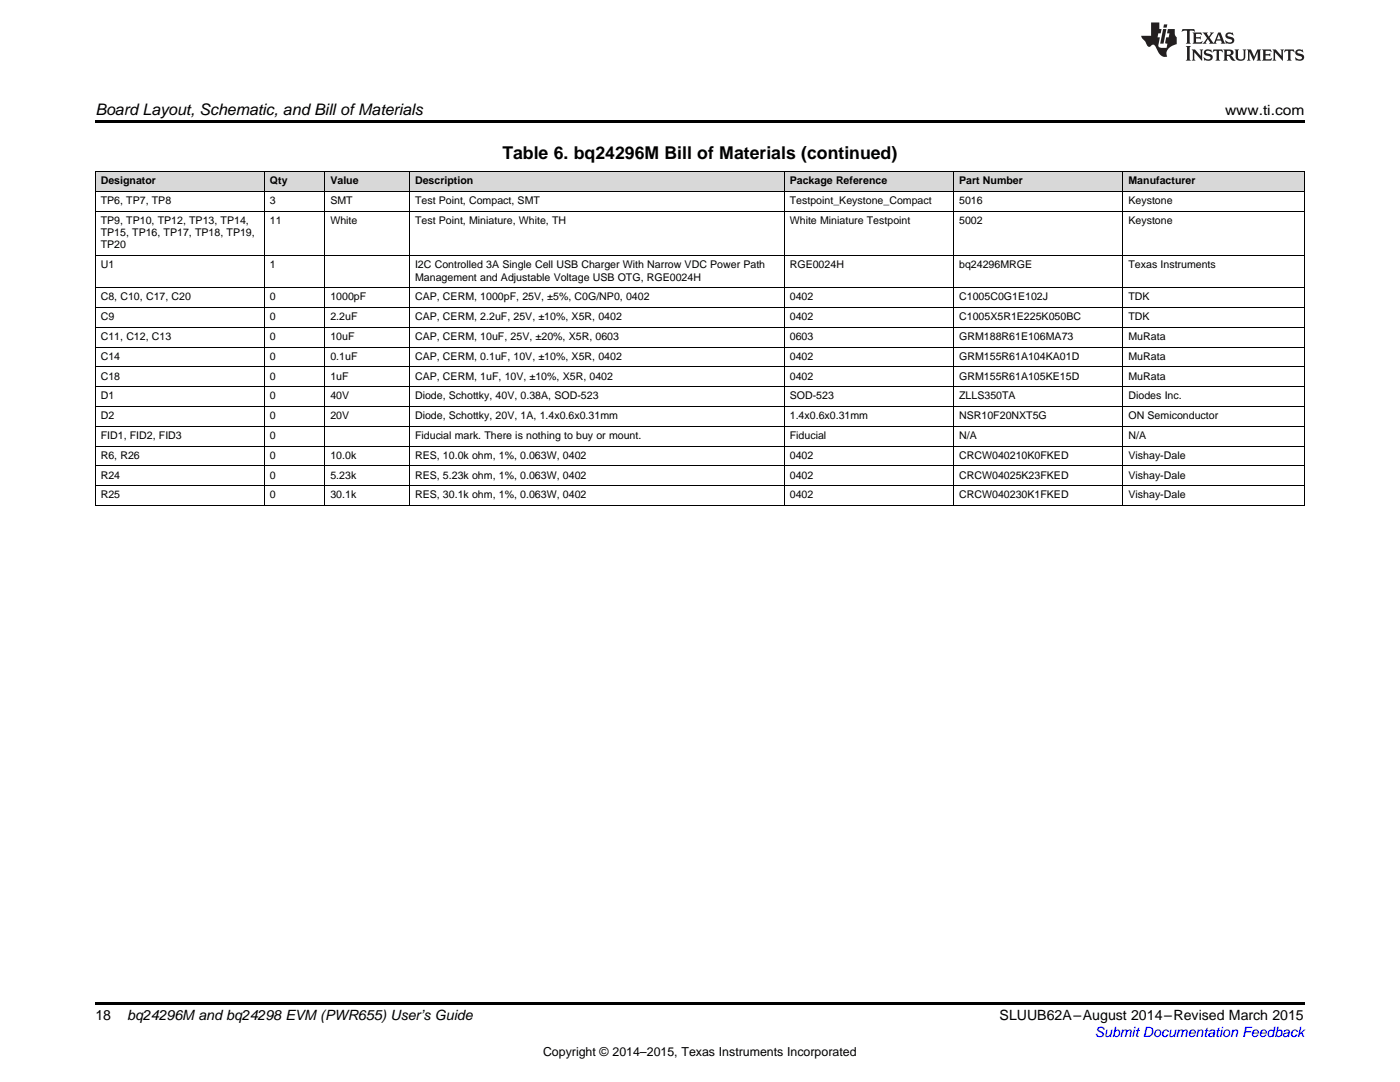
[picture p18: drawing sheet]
<svg xmlns="http://www.w3.org/2000/svg" width="279mm" height="216mm" viewBox="0 0 279 216" stroke-linecap="round" stroke-linejoin="round" font-family="sans-serif">
<defs><g id="words">
<text font-size="3.5" x="100.3" y="31.8">Table 6. bq24296M Bill of Materials (continued)</text>
<text font-size="3.2" x="19" y="23">Board Layout, Schematic, and Bill ofMaterials</text>
<g font-size="2.8">
<text x="244.5" y="23">www.ti.com</text>
<text x="19" y="203.5">18</text>
<text x="25.4" y="203.6">bq24296M and bq24298 EVM (PWR655) User’s Guide</text>
<text x="199.5" y="203.6">SLUUB62A–August 2014–Revised March 2015</text>
</g>
<text font-size="2.8" fill="#00f" x="218.5" y="206.9">Submit Documentation Feedback</text>
<text font-size="2.5" x="108.4" y="210.7">Copyright © 2014–2015, Texas Instruments Incorporated</text>
<g font-size="2.1">
<text x="20.1" y="36.7">Designator</text>
<text x="20.1" y="40.7">TP6, TP7, TP8</text>
<text x="53.9" y="36.7">Qty</text>
<text x="53.9" y="40.7">3</text>
<text x="65.9" y="36.7">Value</text>
<text x="65.9" y="40.7">SMT</text>
<text x="82.8" y="36.7">Description</text>
<text x="82.8" y="40.7">Test Point, Compact, SMT</text>
<text x="157.6" y="36.7">Package Reference</text>
<text x="157.6" y="40.7">Testpoint_Keystone_Compact</text>
<text x="191.4" y="36.7">Part Number</text>
<text x="191.4" y="40.7">5016</text>
<text x="225.2" y="36.7">Manufacturer</text>
<text x="225.2" y="40.7">Keystone</text>
<text x="20.1" y="44.6">TP9, TP10, TP12, TP13, TP14,</text>
<text x="20.1" y="47.1">TP15, TP16, TP17, TP18, TP19,</text>
<text x="53.9" y="44.6">11</text>
<text x="65.9" y="44.6">White</text>
<text x="82.8" y="44.6">Test Point, Miniature, White, TH</text>
<text x="157.6" y="44.6">White Miniature Testpoint</text>
<text x="191.4" y="44.6">5002</text>
<text x="225.2" y="44.6">Keystone</text>
<text x="20.1" y="49.6">TP20</text>
<text x="20.1" y="53.5">U1</text>
<text x="53.9" y="53.5">1</text>
<text x="82.8" y="53.5">I2C Controlled 3A Single Cell USB Charger With Narrow VDC Power Path</text>
<text x="157.6" y="53.5">RGE0024H</text>
<text x="191.4" y="53.5">bq24296MRGE</text>
<text x="225.2" y="53.5">Texas Instruments</text>
<text x="20.1" y="59.9">C8, C10, C17, C20</text>
<text x="53.9" y="59.9">0</text>
<text x="65.9" y="59.9">1000pF</text>
<text x="82.8" y="56">Management and Adjustable Voltage USB OTG, RGE0024H</text>
<text x="82.8" y="59.9">CAP, CERM, 1000pF, 25V, ±5%, C0G/NP0, 0402</text>
<text x="157.6" y="59.9">0402</text>
<text x="191.4" y="59.9">C1005C0G1E102J</text>
<text x="225.2" y="59.9">TDK</text>
<text x="20.1" y="63.9">C9</text>
<text x="53.9" y="63.9">0</text>
<text x="65.9" y="63.9">2.2uF</text>
<text x="82.8" y="63.9">CAP, CERM, 2.2uF, 25V, ±10%, X5R, 0402</text>
<text x="157.6" y="63.9">0402</text>
<text x="191.4" y="63.9">C1005X5R1E225K050BC</text>
<text x="225.2" y="63.9">TDK</text>
<text x="20.1" y="67.8">C11, C12, C13</text>
<text x="20.1" y="71.8">C14</text>
<text x="53.9" y="67.8">0</text>
<text x="53.9" y="71.8">0</text>
<text x="65.9" y="67.8">10uF</text>
<text x="65.9" y="71.8">0.1uF</text>
<text x="82.8" y="67.8">CAP, CERM, 10uF, 25V, ±20%, X5R, 0603</text>
<text x="82.8" y="71.8">CAP, CERM, 0.1uF, 10V, ±10%, X5R, 0402</text>
<text x="157.6" y="67.8">0603</text>
<text x="157.6" y="71.8">0402</text>
<text x="191.4" y="67.8">GRM188R61E106MA73</text>
<text x="191.4" y="71.8">GRM155R61A104KA01D</text>
<text x="225.2" y="67.8">MuRata</text>
<text x="225.2" y="71.8">MuRata</text>
<text x="20.1" y="75.7">C18</text>
<text x="53.9" y="75.7">0</text>
<text x="65.9" y="75.7">1uF</text>
<text x="82.8" y="75.7">CAP, CERM, 1uF, 10V, ±10%, X5R, 0402</text>
<text x="157.6" y="75.7">0402</text>
<text x="191.4" y="75.7">GRM155R61A105KE15D</text>
<text x="225.2" y="75.7">MuRata</text>
<text x="20.1" y="79.7">D1</text>
<text x="20.1" y="83.6">D2</text>
<text x="53.9" y="79.7">0</text>
<text x="53.9" y="83.6">0</text>
<text x="65.9" y="79.7">40V</text>
<text x="65.9" y="83.6">20V</text>
<text x="82.8" y="79.7">Diode, Schottky, 40V, 0.38A, SOD-523</text>
<text x="82.8" y="83.6">Diode, Schottky, 20V, 1A, 1.4x0.6x0.31mm</text>
<text x="157.6" y="79.7">SOD-523</text>
<text x="157.6" y="83.6">1.4x0.6x0.31mm</text>
<text x="191.4" y="79.7">ZLLS350TA</text>
<text x="191.4" y="83.6">NSR10F20NXT5G</text>
<text x="225.2" y="79.7">Diodes Inc.</text>
<text x="225.2" y="83.6">ON Semiconductor</text>
<text x="20.1" y="87.6">FID1, FID2, FID3</text>
<text x="53.9" y="87.6">0</text>
<text x="82.8" y="87.6">Fiducial mark. There is nothing to buy or mount.</text>
<text x="157.6" y="87.6">Fiducial</text>
<text x="191.4" y="87.6">N/A</text>
<text x="225.2" y="87.6">N/A</text>
<text x="20.1" y="91.5">R6, R26</text>
<text x="20.1" y="95.5">R24</text>
<text x="53.9" y="91.5">0</text>
<text x="53.9" y="95.5">0</text>
<text x="65.9" y="91.5">10.0k</text>
<text x="65.9" y="95.5">5.23k</text>
<text x="82.8" y="91.5">RES, 10.0k ohm, 1%, 0.063W, 0402</text>
<text x="82.8" y="95.5">RES, 5.23k ohm, 1%, 0.063W, 0402</text>
<text x="157.6" y="91.5">0402</text>
<text x="157.6" y="95.5">0402</text>
<text x="191.4" y="91.5">CRCW040210K0FKED</text>
<text x="191.4" y="95.5">CRCW04025K23FKED</text>
<text x="225.2" y="91.5">Vishay-Dale</text>
<text x="225.2" y="95.5">Vishay-Dale</text>
<text x="20.1" y="99.4">R25</text>
<text x="53.9" y="99.4">0</text>
<text x="65.9" y="99.4">30.1k</text>
<text x="82.8" y="99.4">RES, 30.1k ohm, 1%, 0.063W, 0402</text>
<text x="157.6" y="99.4">0402</text>
<text x="191.4" y="99.4">CRCW040230K1FKED</text>
<text x="225.2" y="99.4">Vishay-Dale</text>
</g>
</g></defs>
<g fill="#d8d8d8">
<path d="M19 34.3h33.8v3.9h-33.8z"/>
<path d="M52.8 34.3h12.1v3.9h-12.1z"/>
<path d="M64.9 34.3h16.9v3.9h-16.9z"/>
<path d="M81.8 34.3h74.8v3.9h-74.8z"/>
<path d="M156.6 34.3h33.8v3.9h-33.8z"/>
<path d="M190.4 34.3h33.8v3.9h-33.8z"/>
<path d="M224.2 34.3h36.1v3.9h-36.1z"/>
</g>
<path d="M19 24h241.3v.6h-241.3zM19 200h241.3v.6h-241.3z" fill="#000"/>
<g fill="none" stroke="#000" stroke-width=".2">
<path d="M19 38.2h241.3M19 34.2h241.3M19.1 34.3v66.6M52.8 34.3v66.6M64.8 34.3v66.6M81.7 34.3v66.6M156.5 34.3v66.6M190.3 34.3v66.6M224.1 34.3v66.6M260.3 34.3v66.6M19 57.4h241.3M19 51h241.3"/>
<path d="M19 42.1h241.3M19 77.2h241.3M19 73.2h241.3M19 69.3h241.3M19 65.3h241.3M19 61.4h241.3M19 96.9h241.3M19 93h241.3M19 89h241.3M19 85.1h241.3M19 81.1h241.3M19 100.9h241.3"/>
</g>
<g fill="#231f20">
<path d="M236 5.8l-.1 .6 .4-.3h.6v.2v2.1l-.2 .3h.9l-.2-.3v-2.1l.1-.2h.5l.5 .3-.2-.6zM238 6.5l.2 .4v1.5l-.2 .3h1.8l.2-.5a1.04 1.04 0 0 1-1.3 .1v-.6h.6l.3 .2v-.7l-.3 .2h-.6v-.6h.8l.4 .2-.2-.5zM240 6.5l.9 1.1-.9 1.1h.8l-.2-.2 .4-.7 .5 .7-.2 .2h1.5l-.2-.2 .2-.4h.9l.1 .4-.2 .2h1l-.3-.3-.7-1.9h-.5l-.9 2.1-.8-1.1 .9-1h-.8l.1 .3-.4 .5-.3-.6 .1-.2zM243.2 6.9l.4 .9h-.7zM244.8 6.6a.63 .63 0 0 0-.2 .7 .63 .63 0 0 0 .6 .4l.6 .2 .1 .2a.75 .75 0 0 1-.7 .4 .75 .75 0 0 1-.6-.5l.1 .7 .1-.1a1.11 1.11 0 0 0 1.5-.5 1.13 1.13 0 0 0-1.2-.9l-.1-.3a1.04 1.04 0 0 1 1.2 .2l-.2-.6-.2 .1-.4-.1zM236.7 9.2l.2 .3v2.2l-.2 .4h1l-.3-.4v-2.2l.3-.3zM237.8 9.9l.3 .3v1.5l-.3 .4h.8l-.2-.4v-1.3l1.5 1.7v-1.9l.2-.3h-.7l.2 .3v.9l-1.1-1.2zM240.5 10a.62 .62 0 0 0-.2 .7 .62 .62 0 0 0 .6 .4l.6 .2 .1 .2a.76 .76 0 0 1-.7 .4 .76 .76 0 0 1-.7-.5l.2 .7 .1-.1a1.11 1.11 0 0 0 1.5-.6 1.13 1.13 0 0 0-1.2-.8l-.1-.3a1.04 1.04 0 0 1 1.2 .1l-.2-.5-.2 .1-.5-.2zM242.2 9.9l-.2 .6a.61 .61 0 0 1 .8-.3v1.5l-.2 .4h.9l-.2-.4v-1.5a.63 .63 0 0 1 .7 .3l-.1-.6zM244.1 9.9l.3 .3v1.5l-.3 .4h1l-.2-.2-.1-.7 .6 .2a.76 .76 0 0 0 1.2 .6l-1-.9a.58 .58 0 0 0 .6-.6 .58 .58 0 0 0-.5-.6zM244.9 10.2l.1-.1a.45 .45 0 0 1 .5 .1 .45 .45 0 0 1 .1 .5l-.8 .2zM246.4 9.9l.2 .2a2.17 2.17 0 0 0 .3 1.9 .99 .99 0 0 0 1.6-.7v-1.1l.2-.3h-.7l.2 .2a1.92 1.92 0 0 1-.2 1.7 .6 .6 0 0 1-.9-.5v-1.1l.2-.3zM248.9 9.9l.2 .3v1.5l-.2 .4h.7l-.2-.4v-1.4l.8 1.8 .8-1.8v1.4l-.2 .4h.9l-.2-.4v-1.5l.2-.3h-.8l-.6 1.4-.6-1.4zM251.9 9.9l.2 .3v1.5l-.2 .4h1.8l.1-.6a1.04 1.04 0 0 1-1.2 .2v-.6h.5l.4 .1v-.6l-.4 .2h-.5v-.6h.8l.3 .2-.1-.5zM254 9.9l.2 .3v1.5l-.2 .4h.7l-.2-.4v-1.3l1.5 1.7v-1.9l.2-.3h-.7l.2 .3v.9l-1.1-1.2zM256.4 9.9l-.1 .6a.61 .61 0 0 1 .7-.3l.1 1.5-.3 .4h1l-.3-.4 .1-1.5a.63 .63 0 0 1 .7 .3l-.1-.6zM258.7 10a.62 .62 0 0 0-.2 .7 .62 .62 0 0 0 .6 .4l.6 .2 .1 .2a.76 .76 0 0 1-.7 .4 .76 .76 0 0 1-.6-.5l.1 .7 .1-.1a1.11 1.11 0 0 0 1.6-.6 1.13 1.13 0 0 0-1.3-.8l-.1-.3a1.04 1.04 0 0 1 1.2 .1l-.1-.5-.2 .1-.5-.2z"/>
<path d="M229.7 4.5v2.6h-1.9v.4l.8 .9a.91 .91 0 0 0 1 .9 .56 .56 0 0 1 .5-.4 .56 .56 0 0 1 .5 .3l.4 .8a1.53 1.53 0 0 0 1.9 1.3 1.54 1.54 0 0 1 1-2.1l.9-.4v-1.4a1.52 1.52 0 0 1-.4-1.6h-1.3l-.2 .9h.5l-.2 .8h-.5l-.1 .9v.2l.4 .1-.2 .9a1.93 1.93 0 0 1-1.6-.3l.3-1.8h-.5l.2-.8h.4l.2-.9h-.4v-1.3zM232.1 5.8l-.6 2.9h.7l.6-2.9zM232.3 4.9l-.1 .6h.6l.2-.6z"/>
</g>
<use href="#words"/>
</svg>
